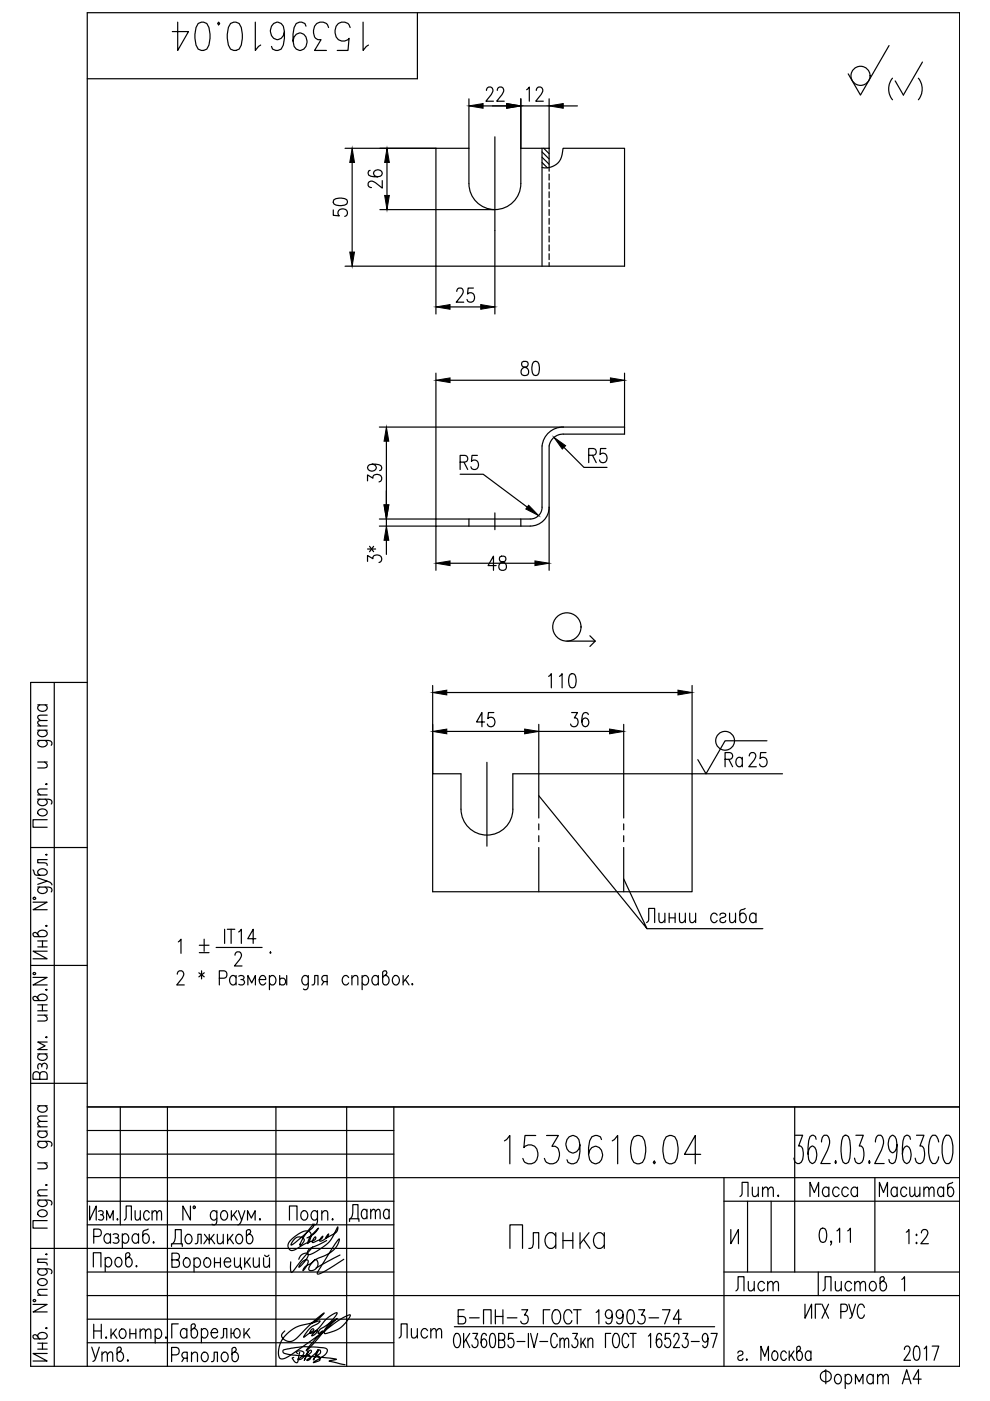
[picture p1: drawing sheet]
<svg xmlns="http://www.w3.org/2000/svg" width="210mm" height="297mm" viewBox="0 0 210 297" stroke-linecap="round" stroke-linejoin="round" font-family="sans-serif">
<defs><g id="words">
<g font-size="10.1">
<text x="35.3" y="12">1539610.04</text>
<text x="105.8" y="248">1539610.04</text>
</g>
<text font-size="8.8" x="106.9" y="266">Планка</text>
<text font-size="8.4" x="187.3" y="22.2">( )</text>
<g font-size="6.6">
<text x="81.8" y="103.4" transform="rotate(-90 81.8 103.4)">39</text>
<text x="115" y="147.1">110</text>
<text x="155.6" y="255.1">Лит.</text>
<text x="170.4" y="255.1">Масса</text>
<text x="185.2" y="255.1">Масштаб</text>
<text x="25" y="260">Лист</text>
<text x="83.3" y="285">Лист</text>
<text x="18.3" y="290">Утв.</text>
<text x="190.5" y="289.6">2017</text>
</g>
<g font-size="6.2">
<text x="110.4" y="22.6">12</text>
<text x="81.8" y="41.3" transform="rotate(-90 81.8 41.3)">26</text>
<text x="74.4" y="47.3" transform="rotate(-90 74.4 47.3)">50</text>
<text x="95.6" y="65.3">25</text>
<text x="109.4" y="80.8">80</text>
<text x="99.8" y="155.2">45</text>
<text x="152.4" y="163.7">Ra</text>
<text x="157.7" y="163.7">25</text>
<text x="36.7" y="203.2">1 %%P .</text>
<text x="154.9" y="274.8">Лист</text>
<text x="173.2" y="274.8">Листов</text>
</g>
</g></defs>
<g fill="none" stroke="#000" stroke-width=".25">
<path d="M88.5 2.7v14h-70M103.1 19.2l.3-.6 .7-.1a.94 .94 0 0 1 .1 1.5l-1.2 1.5h1.6M105.4 19.2l.3-.6 .6-.1a.94 .94 0 0 1 .2 1.5l-1.2 1.5h1.6M188.5 9.7l-6.1 10.5-2.6-4.5M203.5 2.7v287M73.2 31.4h19.2M74.7 34.4v19M99.4 21v17.9a5.5 5.5 0 0 0 5.5 5.5 5.5 5.5 0 0 0 5.5-5.5v-17.9M99.4 31.4h-7v35.2M102.4 22.5h5M104.9 29v37.6M110.4 31.4h6"/>
<path d="M114.9 35.5a3.5 3.5 0 0 0 4.4-3.2l.1-.9h13v25h-59.2M114.9 31.4v25M114.9 34.5l1.2 1.1M114.9 33.3l1.5 1.5M114.9 32.2l1.5 1.5M115.3 31.4l1.1 1.2M116.4 31.4v.1M116.4 21v15.3M116.4 36.9v1.3M116.4 38.8v1.2M119.4 22.5h3M80.5 44.4h24.4"/>
<path d="M116.4 40.7v1.2M116.4 42.5v1.3M116.4 44.4v1.3M116.4 46.3v1.2M116.4 48.2v1.2M116.4 50v1.3M116.4 51.9v1.3M116.4 53.8v1.2M116.4 55.7v.7M92.4 79.1v32.4h-12M132.4 79.1v12.9h-13a2.97 2.97 0 0 0-3 2.5v26.4M80.4 90.5h52"/>
<path d="M81.9 93.5v13.5M95.4 80.6h34M97.6 98h1a.73 .73 0 0 0 .6-.7 .73 .73 0 0 0-.6-.8h-1v3M98.4 98l.8 1.5M101.2 96.5h-1.1l-.1 1.3a.88 .88 0 0 1 1.1-.2 .88 .88 0 0 1 .4 1.1 .82 .82 0 0 1-.7 .8 .82 .82 0 0 1-1-.5M119.4 90.5a4.5 4.5 0 0 0-4.5 4v13a2.48 2.48 0 0 1-2.5 2.5h-32M119.6 94.9l4.2 4.2h4.9M124.8 96.5h1a.73 .73 0 0 0 .6-.7 .73 .73 0 0 0-.6-.7h-1v3M125.6 96.5l.8 1.6M128.5 95.1h-1.2l-.1 1.3a.87 .87 0 0 1 1.1-.2 .87 .87 0 0 1 .4 1 .82 .82 0 0 1-.7 .9 .82 .82 0 0 1-.9-.6M77.9 119v-1.2l1.2 .7v-.4a.95 .95 0 0 1 1.3-.4 .95 .95 0 0 1 .2 1.4l-.2 .2M77.9 116.4h1.7"/>
<path d="M78.4 115.8l.8 1.2M79.2 115.8l-.8 1.2M81.9 110v1.5M81.9 114.6v2.9M95.4 119.4h18M97.6 100.5h4.8l9.4 7M99.4 110v1.5M104.9 108.7v3.6M105.2 119.9h-1.7l1.1-2v3M106 118.1a.68 .68 0 0 0 .2 1 1.06 1.06 0 0 1 1 .5 1.06 1.06 0 0 1-.1 1.2 .89 .89 0 0 1-1.3-.4 .89 .89 0 0 1 .6-1.2l.5-.1a.61 .61 0 0 0 .4-.7 .61 .61 0 0 0-.5-.5zM110.4 110v1.5M116.4 107.5a4 4 0 0 1-4 4h-20v9.4"/>
<path d="M120.2 135.9h6l-1.1 1.2M125.1 134.8l1.1 1.1M8 157l2.7 .1 .3 .3-.1 .6M8 154.8h2M8 153.9h2M8 149.4h2M8.4 157l-.4 .4a1 1 0 0 0 1 1 1 1 0 0 0 1-1l-.4-.4M8.4 154.8l-.4 .5a1 1 0 0 0 1 .9 1 1 0 0 0 1-.9l-.4-.5M8.4 149.4l-.3 .3a.8 .8 0 0 0 .1 .9 .8 .8 0 0 0 .9 .2l.8-.3a.65 .65 0 0 0-.3-1.1M10 152.8l-1.9 .1-.1 .4 .6 .6M10 151.6l-1.9 .1-.1 .5 .6 .6M11.5 144.7v145"/>
<path d="M18.5 144.7h-12v145h197M91.7 145.3v43.8h55v-43.8M91.7 153.6v10.5h6v7.5a5.5 5.5 0 0 0 5.5 5.5 5.5 5.5 0 0 0 5.5-5.5M94.7 155.1h16.5M94.7 146.8h49M112.2 155.1h17M114.2 153.6v19.8M121.2 151.1h1.2l-.6 1.1h.3a.95 .95 0 0 1 .4 1.4 .95 .95 0 0 1-1.4 .2l-.1-.3M124.7 151.5l-.1-.3-.3-.1-.6 .1a2.82 2.82 0 0 0 0 2.7 .89 .89 0 0 0 1.2-.6 .89 .89 0 0 0-.7-1.1 .81 .81 0 0 0-.8 .9M132.2 153.6v19.8M162.6 157.1h-8.9l-4 7-1.7-3M6.5 179.7h12"/>
<path d="M8 169.4l2.7 .2 .3 .3-.1 .6M8 168.5h2M8 161.6h2M8.1 171.8a1.06 1.06 0 0 1 1.2-.3 1.06 1.06 0 0 1 .7 .9 1.06 1.06 0 0 1-1.1 .6 1.06 1.06 0 0 1-.9-.9zM8.4 169.4l-.4 .5a1 1 0 0 0 1 .9 1 1 0 0 0 1-.9l-.4-.5M9.4 161.6l.6 .5-.1 .6-1.9 .1M9.7 166.3l.2-.2 .1 .2-.1 .1zM10 173.8h-3v1.6h3M10 167.3l-1.9 .1-.1 .6 .6 .5M103.2 161.6v17.8M108.7 164.1v7.5M108.8 164.1h57.1"/>
<path d="M114.2 168.7l23 28.2-5-10.6M114.2 174.7v1.2M114.2 177.2v1.2M114.2 179.7v9.4M132.2 174.7v1.2M132.2 177.2v1.2M132.2 179.7v9.4M7 191.3h3l-3 1.6h3M7 184.4l.4 1 2 .2a.65 .65 0 0 0 .6-.6 .65 .65 0 0 0-.4-.7 1.01 1.01 0 0 0-1.6 .8l.4 .5M7.1 190.3h.4v.3h-.4zM8 198.1a1 1 0 0 1 1-.9 1 1 0 0 1 1 .9l-.6 .5h-2.1l-.3-.4v-.3l.4-.2 .3 .1 .7 .8M8 188.1l2.7 .1a.58 .58 0 0 1 .2 .9"/>
<path d="M8 186.1l2 .7-2 .7M8 199.5h2M8.4 188.1l-.1 .1a.58 .58 0 0 0-.2 .9 1.06 1.06 0 0 0 1.2 .3 1.06 1.06 0 0 0 .7-.9l-.4-.4M9 199.5v1.3M9.7 196.3l.2-.1 .1 .1-.1 .1zM9.7 181.2h.3l-.1 .1zM10 186.8l.6 .2 .4 .6M10 182.3h-2v.6l1.9 .1 .1 .5M137.1 195.6l.4-.6v-2.4h1.3v3M137.2 196.9h24.5M139.7 193.6l.1 1.9 .6 .1 .6-.6M141 193.6v2"/>
<path d="M141.9 194.6h1.2M141.9 193.6v2M143.1 193.6v2M144.1 193.6l.1 1.9 .5 .1 .6-.6M145.3 193.6v2M146.2 193.6l.1 1.9 .6 .1 .6-.6M147.5 193.6v2M152.1 194a.67 .67 0 0 0-.7-.4 .67 .67 0 0 0-.6 .4 1.01 1.01 0 0 0 .8 1.6l.5-.4M152.6 194a.66 .66 0 0 1 .7-.4 .66 .66 0 0 1 .6 .4l-.4 .5-.5 .1a.56 .56 0 0 0-.3 .9 .71 .71 0 0 0 1.2-.3M154.7 193.6l.1 1.9 .6 .1 .5-.6M155.9 193.6v2M158 192.6l-1 .4-.1 2a.64 .64 0 0 0 .5 .6 .64 .64 0 0 0 .7-.4 .91 .91 0 0 0 .1-1.1 .91 .91 0 0 0-1.1-.4l-.2 .3"/>
<path d="M160.3 194a.67 .67 0 0 0-.6-.4 .67 .67 0 0 0-.7 .4 .91 .91 0 0 0 0 1.2 .91 .91 0 0 0 1.1 .3l.2-.3M160.3 193.6v2M6.5 204.7h12M7 207.2h3l-3 1.6h3M7.1 206.3h.4v.3h-.4zM8 211.7a1 1 0 0 1 1-.9 1 1 0 0 1 1 .9l-.6 .4h-2.1l-.3-.3v-.3l.4-.3 .3 .1 .7 .8M8 200.8h2M8 215.2h2M8 213h2M8 214.3h2M9 213v1.3M9.4 215.2l.6 .6-.1 .6-1.9 .1"/>
<path d="M9.7 219.9l.2-.1 .1 .1-.1 .1zM9.7 209.9l.2-.2 .1 .2-.1 .1zM10 201.7h-3l3 1.6h-3M37.6 206.5l.2-.5 .7-.2a.93 .93 0 0 1 .1 1.6l-1.1 1.4h1.6M42.2 206.3l1.1 .8M42.7 205.8v1.7M43.3 206.3l-1.1 .8M46.5 207.4h1a.81 .81 0 0 0 .6-.8 .81 .81 0 0 0-.6-.8h-1v3M50 207.3l-.2-.3a.8 .8 0 0 0-.9 .1 .8 .8 0 0 0-.2 .9l.3 .7a.65 .65 0 0 0 1-.3M50 206.8v2M50.6 207a.72 .72 0 0 1 1.2 .3l-.2 .2-.5 .2M51.4 207.7a.59 .59 0 0 1 .5 .6 .59 .59 0 0 1-.5 .5l-.8-.1"/>
<path d="M52.6 208.8v-2l.8 1.6 .8-1.6v2M55 207.7h1.3a.67 .67 0 0 0-.4-.8 .67 .67 0 0 0-.8 .4 1 1 0 0 0 .8 1.5l.4-.4M57.1 207.3l.5-.5a1 1 0 0 1 .9 1 1 1 0 0 1-.9 1l-.5-.4M57.1 206.8v3M59.3 207.7a.73 .73 0 0 1 1.2 0 .73 .73 0 0 1-.4 1.1h-.5l-.3-.3M59.3 206.8v2M60.8 206.8v2M65.4 207.3l-.2-.2a.58 .58 0 0 0-.9-.1 1.06 1.06 0 0 0-.3 1.1 1.06 1.06 0 0 0 .9 .7l.5-.4M65.4 206.8l-.2 2.7a.58 .58 0 0 1-.9 .2M66.2 208.8l.4-.1 .1-1.9h.7v2M68.7 208.1l-.5 .7M69.4 208.1h-.7l-.3-.1a.67 .67 0 0 1 .3-1.2h.7v2"/>
<path d="M73.9 207.3a.66 .66 0 0 0-.6-.5 .66 .66 0 0 0-.6 .5 1 1 0 0 0 .8 1.5l.4-.4M74.6 207.4l.6-.6 .6 .2 .1 1.8M74.6 206.8v2M76.8 207.3l.2-.3a.8 .8 0 0 1 .9 .1 .8 .8 0 0 1 .3 .9 .8 .8 0 0 1-1 .8l-.4-.4M76.8 206.8v3M80.2 207.3a.66 .66 0 0 0-.6-.5 .66 .66 0 0 0-.6 .5 .91 .91 0 0 0-.1 1.1 .91 .91 0 0 0 1.1 .3l.2-.3M80.2 206.8v2M81.6 206.8a1 1 0 0 1 .9 1 1 1 0 0 1-.9 1l-.5-.5v-2.2l.4-.3h.3l.2 .5-.1 .2-.8 .8M83.5 207l.3-.2a1 1 0 0 1 .9 1 1 1 0 0 1-.9 1 1.17 1.17 0 0 1-.3-1.8zM85.5 206.8v2M85.9 207.7l.8 1.1M86.6 206.8l-1.1 1.5"/>
<path d="M87.4 208.5l.1 .2-.1 .1-.1-.1zM6.5 229.7h12M8 239.8h2M8 238.9h2M8 234.4h2M8 223.5h2M8.4 227.8a.73 .73 0 0 0-.7-.6 .73 .73 0 0 0-.7 .6v1h3v-1a.82 .82 0 0 0-.8-.6 .82 .82 0 0 0-.8 .6v1M8.4 223.5a.67 .67 0 0 0-.4 .6 .67 .67 0 0 0 .4 .6 1.01 1.01 0 0 0 1.6-.8l-.4-.4M8.4 239.8l-.4 .5a1 1 0 0 0 1 .9 1 1 0 0 0 1-.9l-.4-.5M8.4 234.4a.66 .66 0 0 0-.4 .7 .66 .66 0 0 0 .4 .6 .91 .91 0 0 0 1.2 0 .91 .91 0 0 0 .3-1l-.3-.3M8.9 225.9a.59 .59 0 0 1 .5-.5 .59 .59 0 0 1 .6 .5l-.1 .7M8.9 226.2v-.3l-.5-.4a.73 .73 0 0 0-.3 1.1"/>
<path d="M10 237.8l-1.9 .1-.1 .4 .6 .6M10 236.6l-1.9 .1-.1 .5 .6 .6M10 220.9h-2l1.6 .8-1.6 .8h2M18.5 234.7h185M18.5 239.7h65M25.5 234.7v25M35.5 234.7v55M58.5 234.7v55M73.5 234.7v55M83.5 234.7v55M168.5 234.7v35M8 254.4l2.7 .2a.58 .58 0 0 1 .2 .9"/>
<path d="M8 242l2.7 .1a.58 .58 0 0 1 .2 .9M8 253.5h2M8 246.6h2M8.1 256.8a1.06 1.06 0 0 1 1.2-.3 1.06 1.06 0 0 1 .7 .9 1.06 1.06 0 0 1-1.1 .6 1.06 1.06 0 0 1-.9-.9zM8.4 254.4l-.1 .2a.58 .58 0 0 0-.2 .9 1.06 1.06 0 0 0 1.2 .3 1.06 1.06 0 0 0 .7-.9l-.4-.5M8.4 242l-.1 .1a.58 .58 0 0 0-.2 .9 1.06 1.06 0 0 0 1.2 .3 1.06 1.06 0 0 0 .7-.8l-.4-.5M9.4 246.6l.6 .5-.1 .6-1.9 .1M9.7 251.2l.2-.1 .1 .1-.1 .2zM10 258.8h-3v1.6h3M10 252.3l-1.9 .1-.1 .6 .6 .5M18.5 249.7h185M18.5 259.7h65"/>
<path d="M18.5 254.7h65M18.5 244.7h65M19 255.7v3l1.4-3v3M20.9 256.8a.59 .59 0 0 1 1 .3l-.1 .3-.5 .1M21.6 257.5a.61 .61 0 0 1 .4 .6 .61 .61 0 0 1-.4 .6l-.7-.2M22.6 258.7v-2l.7 1.6 .7-1.6v2M40.4 255.7v3l-1.6-3v3M41 255.8h.3v.4h-.3zM46 257.1l-.5-.4a1 1 0 0 0-.9 1 1 1 0 0 0 .9 1l.5-.4M46 256.7l-.1 2.7-.4 .3-.6-.2M47.1 256.8l.2-.1a1 1 0 0 1 1 1 1 1 0 0 1-1 1 1.17 1.17 0 0 1-.2-1.9zM49.1 256.7v2"/>
<path d="M49.5 257.5l.8 1.2M50.2 256.7l-1.1 1.4M50.5 256.7l.7 2 .7-2M51.2 258.7l-.2 .6-.6 .4M52.5 258.7v-2l.8 1.6 .8-1.6v2M55.1 258.4l.1 .1-.1 .2-.1-.2zM61.4 258.7v-3h1.6v3M64.1 256.8a.8 .8 0 0 1 .9 .1 .8 .8 0 0 1 .3 .9 .8 .8 0 0 1-1 .9 1.18 1.18 0 0 1-.2-1.9zM67.3 257.1l-.1-.1a.58 .58 0 0 0-.9-.2 1.06 1.06 0 0 0-.3 1.1 1.06 1.06 0 0 0 .9 .8l.4-.4M67.3 256.7l-.1 2.7a.58 .58 0 0 1-.9 .1M68.2 257.3l.6-.6 .6 .1 .1 1.9M68.2 256.7v2"/>
<path d="M70.5 258.4l.1 .1-.1 .2-.1-.2zM74.1 259v-.6h2v.6M74.3 258.4a3.4 3.4 0 0 0 .5-3h1.1v3M77.8 256.8l-.4-.4a1.02 1.02 0 0 0-.6 1.7l.3 .3h.3l.4-.4M77.8 256.4v2M78.6 257l.5-.6 .4 .1 .1 1.9M78.6 256.4v2M79.6 257l.5-.6 .4 .1 .1 1.9M82.5 256.8l-.4-.4a1.02 1.02 0 0 0-.6 1.7l.3 .3h.3l.4-.4M82.5 256.4v2M153.5 254.7h50M153.5 249.7v40"/>
<path d="M158.5 254.7v15M163.5 254.7v15M168.6 240.7h1.6l-.9 2.3h.4a3.1 3.1 0 0 1 .2 3.4l-.4 .3h-.5l-.4-.3-.3-.8M173 241.6l-.1-.6-.4-.3-.8 .3a10.4 10.4 0 0 0-.2 4.8l.2 .6 .6 .3a2.29 2.29 0 0 0 .7-2.9l-.2-.5-.6-.3-.5 .3-.2 .5-.2 .9M174.2 242.1a1.63 1.63 0 0 1 .6-1.4h.5a1.95 1.95 0 0 1 .4 2.3l-1.7 3.7h2M177.2 246.1l.1 .3-.1 .3-.2-.3zM178.8 241l.4-.3 .7 .3a8.7 8.7 0 0 1 0 5.4l-.4 .3h-.3l-.4-.3a8.5 8.5 0 0 1 0-5.4zM181.5 240.7h1.5l-.8 2.3h.4a3.1 3.1 0 0 1 .2 3.4l-.5 .3h-.4l-.4-.3-.3-.8M184.3 246.1l.2 .3-.2 .3-.1-.3zM185.5 249.7v20M185.6 242.1a1.63 1.63 0 0 1 .6-1.4h.6a1.95 1.95 0 0 1 .4 2.3l-1.7 3.7h2M190.2 242.7l-.2 .9-.3 .5-.5 .3a2.31 2.31 0 0 1-.7-2.8l.3-.6 .4-.3 .5 .3a7.6 7.6 0 0 1 0 5.4l-.4 .3h-.3l-.4-.3-.1-.6"/>
<path d="M193 241.6l-.1-.6-.4-.3-.8 .3a10.4 10.4 0 0 0-.2 4.8l.2 .6 .6 .3a2.29 2.29 0 0 0 .7-2.9l-.2-.5-.6-.3-.5 .3-.2 .5-.2 .9M194.3 240.7h1.6l-.9 2.3h.5a3.1 3.1 0 0 1 .1 3.4l-.4 .3h-.4l-.5-.3-.3-.8M199 242.1l-.1-.5a1.01 1.01 0 0 0-1.2-.9 5.4 5.4 0 0 0 0 6 1.23 1.23 0 0 0 1.3-1.4M200.6 240.7a1.23 1.23 0 0 1 1.3 1.4 5.2 5.2 0 0 1-.7 4.6 1.24 1.24 0 0 1-1.3-1.4 5.1 5.1 0 0 1 .7-4.6zM6.5 264.7h77M7 276.6h3l-3 1.6h3M7.1 275.6h.4v.3h-.4zM8 269l2.7 .1 .3 .4-.1 .5M8 274.6h2M8.1 271.4a1.06 1.06 0 0 1 1.2-.3 1.06 1.06 0 0 1 .7 .9 1.06 1.06 0 0 1-1.1 .6 1.06 1.06 0 0 1-.9-1zM8.4 269l-.4 .5a1 1 0 0 0 1 .9 1 1 0 0 0 1-.9l-.4-.5M9.7 265.9l.2-.1 .1 .1z"/>
<path d="M10 273.4l-1.9 .1-.1 .5 .6 .6M10 267h-2v.6l1.9 .2 .1 .4M18.5 274.7h185M18.5 269.7h65M18.5 279.7h65M19.8 268.6v-3h1.6v3M19.9 262.2h1a.81 .81 0 0 0 .6-.8 .81 .81 0 0 0-.6-.8h-1v3M22.3 267a.67 .67 0 0 1 .6-.4 .67 .67 0 0 1 .7 .4 1.01 1.01 0 0 1-.8 1.6l-.5-.4M22.3 266.6v3M23.4 262l-.4-.4a1 1 0 0 0-1 1 1 1 0 0 0 1 1l.4-.4M23.4 261.6v2M24 261.7a.71 .71 0 0 1 1.1 .3l-.3 .4h-.4"/>
<path d="M24.7 266.7a.64 .64 0 0 1 1 .3 1.01 1.01 0 0 1-.8 1.6 1.18 1.18 0 0 1-.2-1.9zM24.8 262.4a.59 .59 0 0 1 .5 .6 .59 .59 0 0 1-.5 .6l-.8-.2M25.9 262a.66 .66 0 0 1 .7-.4 .66 .66 0 0 1 .6 .4 1 1 0 0 1-.8 1.6l-.5-.4M25.9 261.6v3M27.1 266.6a1 1 0 0 1 .9 1 1 1 0 0 1-.9 1l-.5-.6v-2.1l.4-.3h.3l.3 .4-.1 .3-.9 .7M28.9 268.3l.2 .2-.2 .1-.1-.1zM29.4 262l-.3-.3a.8 .8 0 0 0-.9 .1 .8 .8 0 0 0-.2 .9l.3 .7a.65 .65 0 0 0 1.1-.2M29.4 261.6v2M31.4 260.6l-1 .4-.1 2a.65 .65 0 0 0 .5 .6 .65 .65 0 0 0 .7-.4 1.01 1.01 0 0 0-.8-1.6l-.4 .4M32.6 263.3l.1 .1-.1 .2-.2-.2zM36.4 264.3v-.6h2.3v.6M36.4 267.1h1.1a.81 .81 0 0 1 .6 .8 .81 .81 0 0 1-.6 .8h-1.1v-3h1.1a.73 .73 0 0 1 .6 .7 .73 .73 0 0 1-.6 .7"/>
<path d="M36.6 263.7a3.1 3.1 0 0 0 .6-3h1.2v3M39.2 266.8l.2-.1a1 1 0 0 1 .9 1 1 1 0 0 1-.9 1 1.18 1.18 0 0 1-.2-1.9zM39.6 261.8l.2-.1a1 1 0 0 1 .9 1 1 1 0 0 1-.9 1 1.17 1.17 0 0 1-.2-1.9zM41.1 267.1l.5-.4a1 1 0 0 1 .9 1 1 1 0 0 1-.9 1l-.5-.4M41.1 266.7v3M41.4 263.7l.5-.1 .1-1.9h.7v2M43.3 261.7l1.1 1.3 1-1.3M43.5 266.8l.3-.1a1 1 0 0 1 .9 1 1 1 0 0 1-.9 1 1.17 1.17 0 0 1-.3-1.9zM44 262.6l-.8 1.1M44.4 261.7v2M44.7 262.6l.8 1.1M45.5 267.7h1.2"/>
<path d="M45.5 266.7v2M46.1 261.7l.1 1.9 .6 .1 .5-.6M46.7 266.7v2M47.3 261.7v2M47.5 267.5h1.4a.66 .66 0 0 0-.4-.8 .66 .66 0 0 0-.8 .4 1 1 0 0 0 .8 1.6l.4-.4M48.2 261.7v2M48.7 262.6l.8 1.1M49.4 261.7l-1.2 1.4M49.7 266.7l.1 1.8 .6 .2 .6-.6M50.3 261.8l.2-.1a1 1 0 0 1 1 1 1 1 0 0 1-1 1 1.17 1.17 0 0 1-.2-1.9zM51 266.7v2h.2v.4M51.9 266.7v2"/>
<path d="M52.3 267.5l.8 1.2M52.7 261.7a1 1 0 0 1 .9 1 1 1 0 0 1-.9 1l-.5-.6v-2.1l.4-.3h.3l.3 .4-.1 .3-.9 .7M53 266.7l-1.1 1.4M53.7 266.7l.1 1.8 .6 .2 .6-.6M55 266.7v2M55.9 266.7l.1 1.8 .6 .2 .5-.6M56.1 266.1a.5 .5 0 0 0 .5 .3 .5 .5 0 0 0 .4-.3M57.1 266.7v2M62.5 262.6a1.21 1.21 0 0 1 2 .4l-.5 .9-.4 .2a10.6 10.6 0 0 1 3-4.6l-.4 .9-3.5 3-1 .6 .3-.7zM63.3 267a1.5 1.5 0 0 1 2-1.2 4.4 4.4 0 0 1-1.9 2.9 1.83 1.83 0 0 1 1.9-1.5 2.8 2.8 0 0 1-1.1 2.2l.5-.9 1.1-.6 .7-.6a.46 .46 0 0 1 .5-.2 .46 .46 0 0 1 .4 .5 1.34 1.34 0 0 1-.4 1.4 1.34 1.34 0 0 1-1.5 .2 3.2 3.2 0 0 1 2.1-2.5 5.7 5.7 0 0 0 4.3-3.7v-.3l-1.4 1.9-3.1 5-.1 .3 .1 .2a7.7 7.7 0 0 0 3.1-1.6l2.4-1.5M65.1 262.5a4.5 4.5 0 0 0 2.4-2.1l-.2 .2a5.5 5.5 0 0 0-2.1 2.9v.1a2.3 2.3 0 0 0 .7-2v-.1a1.4 1.4 0 0 0-2.1-.2l-1 .6a3 3 0 0 0-1.7 2.3v.2a.92 .92 0 0 0 1.5 .5l2.1-1.2 2-.8 .2-.3v-.3l-.4 .2-.3 .7a.2 .2 0 0 0 .1 .3 .2 .2 0 0 0 .3-.1l1.5-.7 .4-.6-.7 .8a.25 .25 0 0 0 .1 .3 .25 .25 0 0 0 .4-.1l.8-.5 .4-.5 .2-.5-.6 .9 1.3-.7a1.44 1.44 0 0 0 1.2-1.7v.1a8.9 8.9 0 0 1-6.2 5.8l-.2-.3a1.45 1.45 0 0 1 1.3-1.3l2.8-1.4M66.3 264.3l-4.5 5.5-.2-.8v-1.5"/>
<path d="M72.1 266.1l-5.1 2.7M98.4 277.7h-1.3v3h1.1a.81 .81 0 0 0 .6-.8 .81 .81 0 0 0-.6-.8h-1.1M99.5 279.4h2.1M105 277.7v3M105 279.1h1.6M106.6 277.7v3M107.5 279.4h2.1M110.6 277.7h1.3l-.7 1.1h.3a.95 .95 0 0 1 .4 1.4 .95 .95 0 0 1-1.4 .2l-.1-.3M116.6 277.7h-1.4v3M117.5 277.8l.2-.1a1.32 1.32 0 0 1 1.2 1.8 .94 .94 0 0 1-.4 1 .94 .94 0 0 1-1 .1 2.15 2.15 0 0 1 0-2.8zM121.3 278.4a.8 .8 0 0 0-.8-.7 .8 .8 0 0 0-.8 .7 1.88 1.88 0 0 0 .5 2.3 .84 .84 0 0 0 1.1-.7M121.6 277.7h1.6"/>
<path d="M122.4 277.7v3M126.4 278.3l.6-.6v3M129.8 278.7a.79 .79 0 0 1-.8 .8 .95 .95 0 0 1-.7-.9 .95 .95 0 0 1 .8-.9l.4 .1a2.58 2.58 0 0 1 0 2.8 .64 .64 0 0 1-1-.3M132.1 278.7a.79 .79 0 0 1-.8 .8 .95 .95 0 0 1-.7-.9 .95 .95 0 0 1 .8-.9l.4 .1a2.58 2.58 0 0 1 0 2.8 .64 .64 0 0 1-1.1-.3M133.3 277.8l.5-.1a1.46 1.46 0 0 1 .7 1.7l-.3 1.2-.6 .1a1.46 1.46 0 0 1-.7-1.7zM135.4 277.7h1.3l-.7 1.1h.3a.94 .94 0 0 1 .4 1.4 .94 .94 0 0 1-1.4 .2l-.1-.3M137.6 279.4h2.1M140.5 277.7h1.6l-1.2 3M144.5 279.7h-1.8l1.2-2v3M153.5 269.7h50M155 260.7v3l1.6-3v3M170.7 276.5v3l1.4-3v3"/>
<path d="M174 260.5l.6-.1a1.46 1.46 0 0 1 .7 1.7l-.4 1.2-.5 .1a1.46 1.46 0 0 1-.7-1.7zM174.1 276.5h-1.2v3M174.3 276.5l1.4 3M175.7 276.5l-1.4 3M176.3 263.3l-.1 .1-.1-.1 .1-.2a.66 .66 0 0 1-.1 .9M177.5 261l.5-.6v3M178.3 278.1h.9a.85 .85 0 0 0 .5-.8 .85 .85 0 0 0-.5-.8h-.9v3M179.7 261l.6-.6v3M180 276.5l.7 2.4M181.4 276.5l-.8 2.7-.4 .3M183.3 277.2a.7 .7 0 0 0-.7-.7 .7 .7 0 0 0-.7 .7 2.04 2.04 0 0 0 .5 2.3 .75 .75 0 0 0 .9-.7M191.2 271.3l.6-.6v3"/>
<path d="M192.2 261.3l.5-.6v3M194.3 261.7l.1 .1-.1 .2zM194.3 263.4l.1 .1-.1 .2zM195.4 261.4l.2-.6 .7-.1a.94 .94 0 0 1 .1 1.6l-1.2 1.4h1.6M8 283.4a1 1 0 0 1 1-.9 1 1 0 0 1 1 .9l-.6 .5h-2.1l-.3-.4v-.3l.4-.2 .3 .1 .7 .8M8 284.8h2M8 286h2M9 284.8v1.2M9.7 281.6l.2-.1 .1 .1-.1 .1zM10 287h-3l3 1.6h-3M18.5 289.7v-287h185v287M18.5 284.7h65"/>
<path d="M19.9 280.8v3M19.9 282.2h1.6M21.5 280.8v3M23.5 281.8v2M24.7 281.8l-1.2 1.4M25.6 281.9a.64 .64 0 0 1 1 .3 1.01 1.01 0 0 1-.8 1.6 1.19 1.19 0 0 1-.2-1.9zM27.5 281.8v2M28.8 281.8v2M29.7 282.3l.6-.5 .4 .1 .2 1.9M29.7 281.8v2M30.9 282.3l.5-.5 .5 .1 .1 1.9M32.9 282.2a.67 .67 0 0 1 .6-.5 .67 .67 0 0 1 .7 .5 1.01 1.01 0 0 1-.8 1.6l-.5-.5"/>
<path d="M32.9 281.8v3M35.2 283.5l.1 .1-.1 .2-.1-.2zM36.4 287.3h1a.82 .82 0 0 0 .6-.8 .82 .82 0 0 0-.6-.8h-1v3M37.8 280.7h-1.4v3M39 288l-.4 .7M39.6 282.1a.66 .66 0 0 0-.6-.4 .66 .66 0 0 0-.6 .4 .91 .91 0 0 0-.1 1.1 .91 .91 0 0 0 1.1 .3l.2-.2M39.6 281.7v2M39.7 288l-.9-.2a.67 .67 0 0 1 .2-1.1h.7v2M40.6 287.3l.6-.6 .6 .1 .1 1.9M40.6 286.7v2M41 281.7a1 1 0 0 1 .9 1 1 1 0 0 1-.9 1l-.5-.6v-2.1l.4-.3h.3l.2 .4-.1 .3-.8 .7M42.7 282.1l.5-.4a1 1 0 0 1 .9 1 1 1 0 0 1-.9 1l-.5-.4"/>
<path d="M42.7 281.7v3M43 286.8a.64 .64 0 0 1 1 .3 1.01 1.01 0 0 1-.8 1.6 1.19 1.19 0 0 1-.2-1.9zM44.8 282.5h1.3a.67 .67 0 0 0-.4-.8 .67 .67 0 0 0-.8 .4 .99 .99 0 0 0 .8 1.6l.4-.4M44.8 288.7l.5-.2 .1-1.8h.7v2M46.8 283.7l.5-.2 .1-1.8h.7v2M47.2 286.8a.64 .64 0 0 1 1.1 .3 1.01 1.01 0 0 1-.8 1.6 1.18 1.18 0 0 1-.3-1.9zM49 282.7h.6a.89 .89 0 0 1 .8-1 1.08 1.08 0 0 1 .5 1.1 1.08 1.08 0 0 1-.8 .9 .99 .99 0 0 1-.5-1M49 281.7v2M49.6 286.7a1 1 0 0 1 1 1 1 1 0 0 1-1 1l-.4-.6v-2.1l.3-.3h.4l.2 .4-.1 .3-.8 .7M51.7 281.7v2M52.2 282.5l.8 1.2M52.9 281.7l-1.2 1.4"/>
<path d="M63.2 287l-.4-.3a1.06 1.06 0 0 1 1.6 .1 2.45 2.45 0 0 1-1.3 1.4h.1a2.76 2.76 0 0 0 2.1-1.6v-.2l-.8 2 .3-.6a1.94 1.94 0 0 1 1.1-1.5l.1 .1a.87 .87 0 0 1-.8 .8 .61 .61 0 0 1 .7 .7 .61 .61 0 0 1-.8 .5v-.1a6.9 6.9 0 0 0 2.4-2.2l-1.1 2.2 1.2-2a.34 .34 0 0 1 .4 .1 .34 .34 0 0 1-.1 .5l-.5 .4-.5 .1 .6 .2 .2 .2a.53 .53 0 0 1 .1 .6 .53 .53 0 0 1-.6 .3l-.8 .2 2.3-1.4 .6-.7a.66 .66 0 0 0 0-.9 .66 .66 0 0 0-.8-.2 19.4 19.4 0 0 0-8.5 .6 .51 .51 0 0 0 .6 .7l1.6 .3 9 .8 .1 .1-1.5 .4 3.4 .7M63.5 286.7l-.3 1.5a.55 .55 0 0 1-.3 .7l-.5-.3-.4-.6 .3-.2M66 280.6l1.8-.5-.3 .4a5.7 5.7 0 0 0-3.1 3l1.8-1.2a.27 .27 0 0 0 .4-.3 .27 .27 0 0 0-.4-.2l-.5 .8a.36 .36 0 0 0 .6-.1l1-.5a1.35 1.35 0 0 1-1.2 1.2l1.5-1.7a7.3 7.3 0 0 1 3.8-3.2l.1 .1a9 9 0 0 1-3.7 3.5l-.3 .8 .9-.5-2.7 3.1-.8 1.1 1-.9 2.4-2.8a8.2 8.2 0 0 1 3.1-3.2v.1a11.5 11.5 0 0 0-2.7 3l.1 .1a6.2 6.2 0 0 0 5.4-3.9 10.2 10.2 0 0 0-4.1 2.4l-7.2 5.2-2.4 1.6a.9 .9 0 0 1-1.1 0 .9 .9 0 0 1-.4-1 6.7 6.7 0 0 1 6.2-6.3 5.8 5.8 0 0 0 3.5-2.3l-.2 .1a49.5 49.5 0 0 0-5.9 5.5 1.74 1.74 0 0 1-2.9-1l.7-.8M96.3 281.3h55.2M96.5 282.9l.2-.2a.9 .9 0 0 1 .9 1.2 2.02 2.02 0 0 1-.5 1.8 .73 .73 0 0 1-.8-.7 2.53 2.53 0 0 1 .2-2.1zM98.3 282.7v3M98.8 284l.8 1.7M99.6 282.7l-1.3 2M100.2 282.7h1.1l-.6 1.2h.3a1.17 1.17 0 0 1-.2 1.8 .61 .61 0 0 1-.7-.6M102.5 280.7v-3h1.6v3M103.1 283.1l-.1-.2-.2-.2-.5 .2a3.4 3.4 0 0 0 0 2.7l.3 .1a.99 .99 0 0 0 .6-.9 .99 .99 0 0 0-.6-.9l-.5 .4-.1 .4M104.1 282.9l.4-.2a1.62 1.62 0 0 1 .6 1.7l-.3 1.2-.5 .1a1.6 1.6 0 0 1-.5-1.7z"/>
<path d="M105.7 284.1h.9a.89 .89 0 0 1 0 1.6h-.9v-3h.9a.78 .78 0 0 1 .4 .7 .78 .78 0 0 1-.4 .7M108.8 282.7h-.9l-.1 1.3a.61 .61 0 0 1 .6-.3 .61 .61 0 0 1 .5 .4 1.01 1.01 0 0 1-.8 1.6l-.2-.1-.2-.5M109.6 284.4h1.7M112 282.7v3M112.5 282.7l.7 3 .8-3M114.4 284.4h1.7M118.2 283.4a.65 .65 0 0 0-.7-.7 .65 .65 0 0 0-.6 .7l-.1 .5a2.1 2.1 0 0 0 .5 1.8 .73 .73 0 0 0 .9-.7M118.7 284.3l.5-.6 .4 .2 .1 1.8M118.7 283.7v2M119.7 284.3l.4-.6 .4 .2 .1 1.8M121.4 282.7h1l-.5 1.2h.3a1.17 1.17 0 0 1-.2 1.8 .59 .59 0 0 1-.8-.6M123.2 283.7v2"/>
<path d="M123.5 284.6l.7 1.1M124.1 283.7l-.9 1.4M124.7 284.3l.4-.6 .5 .2 .1 1.8M124.7 283.7v2M129.5 282.7h-1.1v3M130.2 282.9l.2-.2a.73 .73 0 0 1 .9 .7v.5a2.1 2.1 0 0 1-.5 1.8 .73 .73 0 0 1-.8-.7l-.1-.4a2.45 2.45 0 0 1 .3-1.7zM133.3 283.4l-.1-.3a.65 .65 0 0 0-.7-.4 2.24 2.24 0 0 0 0 3 .73 .73 0 0 0 .8-.7M133.6 282.7h1.3M134.2 282.7v3M137.5 283.3l.4-.6v3M140.3 283.1l-.1-.2-.5-.2a1.79 1.79 0 0 0-.6 2l.1 .6 .5 .4a.99 .99 0 0 0 .7-.9 .99 .99 0 0 0-.7-.9l-.5 .4-.1 .4M142 282.7h-.9l-.1 1.3a.61 .61 0 0 1 .6-.3 .61 .61 0 0 1 .5 .4 1.01 1.01 0 0 1-.7 1.6l-.3-.1-.2-.5"/>
<path d="M142.9 283.4l.1-.4a.63 .63 0 0 1 .9-.1 .63 .63 0 0 1 0 1l-1.1 1.8h1.3M144.8 282.7h1l-.5 1.2h.3a1.17 1.17 0 0 1-.2 1.8 .59 .59 0 0 1-.8-.6M146.6 284.4h1.7M150.1 283.7l-.1 .4-.4 .5a.99 .99 0 0 1-.7-1 .99 .99 0 0 1 .7-.9l.2 .2a3.1 3.1 0 0 1 0 2.7l-.4 .1-.3-.1-.1-.3M150.8 282.7h1.3l-1 3M156.4 286.9a.56 .56 0 0 1 .6-.5 .56 .56 0 0 1 .5 .5l-.1 .3-.7 .2a.53 .53 0 0 0-.3 .6 .53 .53 0 0 0 .4 .4l.6-.1 .1-.3M158.3 288.1v.3zM161.3 288.4v-3l.8 2.2 .8-2.2v3M163.9 286.6l.2-.2a1.05 1.05 0 0 1 .9 .8 1.05 1.05 0 0 1-.4 1.1l-.5 .1a1.26 1.26 0 0 1-.2-1.8zM166.7 286.9l-.4-.5a1.05 1.05 0 0 0-.8 .8 1.05 1.05 0 0 0 .3 1.1l.5 .1 .4-.4M167.3 286.4v2M167.7 287.3l.7 1.1"/>
<path d="M168.3 286.4l-1 1.5M169.3 286.4a1.05 1.05 0 0 1 .9 .8 1.05 1.05 0 0 1-.4 1.1l-.2 .1a.59 .59 0 0 1-.7-.5v-2.2l.3-.3 .4 .2a.74 .74 0 0 1-.5 1l-.2 .3M171.9 286.9l-.4-.5a1.03 1.03 0 0 0-.6 1.7l.3 .3h.3l.4-.4M171.9 286.4v2M175.1 290.4v3M177.3 291.5a.8 .8 0 0 1 .9 .1 .8 .8 0 0 1 .2 .9 .8 .8 0 0 1-.9 .9 1.18 1.18 0 0 1-.2-1.9zM179.2 291.8a.66 .66 0 0 1 .6-.4 .66 .66 0 0 1 .7 .4 .99 .99 0 0 1-.8 1.6l-.5-.4M179.2 291.4v3M181.4 293.4v-2l.8 1.6 .8-1.6v2M185.1 291.8a.66 .66 0 0 0-.6-.4 .66 .66 0 0 0-.6 .4 .91 .91 0 0 0-.1 1.1 .91 .91 0 0 0 1.1 .4l.2-.3M185.1 291.4v2M186.1 292l.5-.6 .5 .1 .1 1.9"/>
<path d="M186.1 291.4v2M187.2 292l.6-.6 .4 .1 .2 1.9M191.3 293.4l.9-3 .9 3M191.7 292.4h1.1M195.3 292.4h-1.7l1.1-2v3"/>
<circle cx="182.5" cy="16.1" r="2.03"/>
<circle cx="120.2" cy="132.9" r="3"/>
<circle cx="153.7" cy="157.1" r="2"/>
<circle cx="175.1" cy="291.8" r="1.17"/>
</g>
<g fill="#000" stroke="#000" stroke-width=".21">
<path d="M74.7 31.4l.5 3h-1zM82.1 31.4l.4 3h-.9zM99.4 22.5l3-.5v1zM107.4 22l3 .5-3 .5zM116.4 22.5l3-.5v1zM74.2 53.4h1l-.5 3zM81.6 41.4h.9l-.4 3zM92.4 65.1l3-.5v1zM101.9 64.6l3 .5-3 .5zM81.9 90.5l.5 3h-1zM92.4 80.6l3-.5v1zM117.5 92.7l2.4 1.8-.7 .7z"/>
<path d="M129.4 80.1l3 .5-3 .5zM81.4 107h1l-.5 3zM81.9 111.5l.5 3.1h-1zM92.4 119.4l3-.5v1zM112.1 107.1l2.1 2.2-2.7-1.4zM113.4 118.9l3 .5-3 .5zM91.7 155.1l3-.5v1zM91.7 146.8l3-.5v1zM111.2 154.6l3 .5-3 .5zM129.2 154.6l3 .5-3 .5zM143.7 146.3l3 .5-3 .5z"/>
</g>
<use href="#words"/>
</svg>
